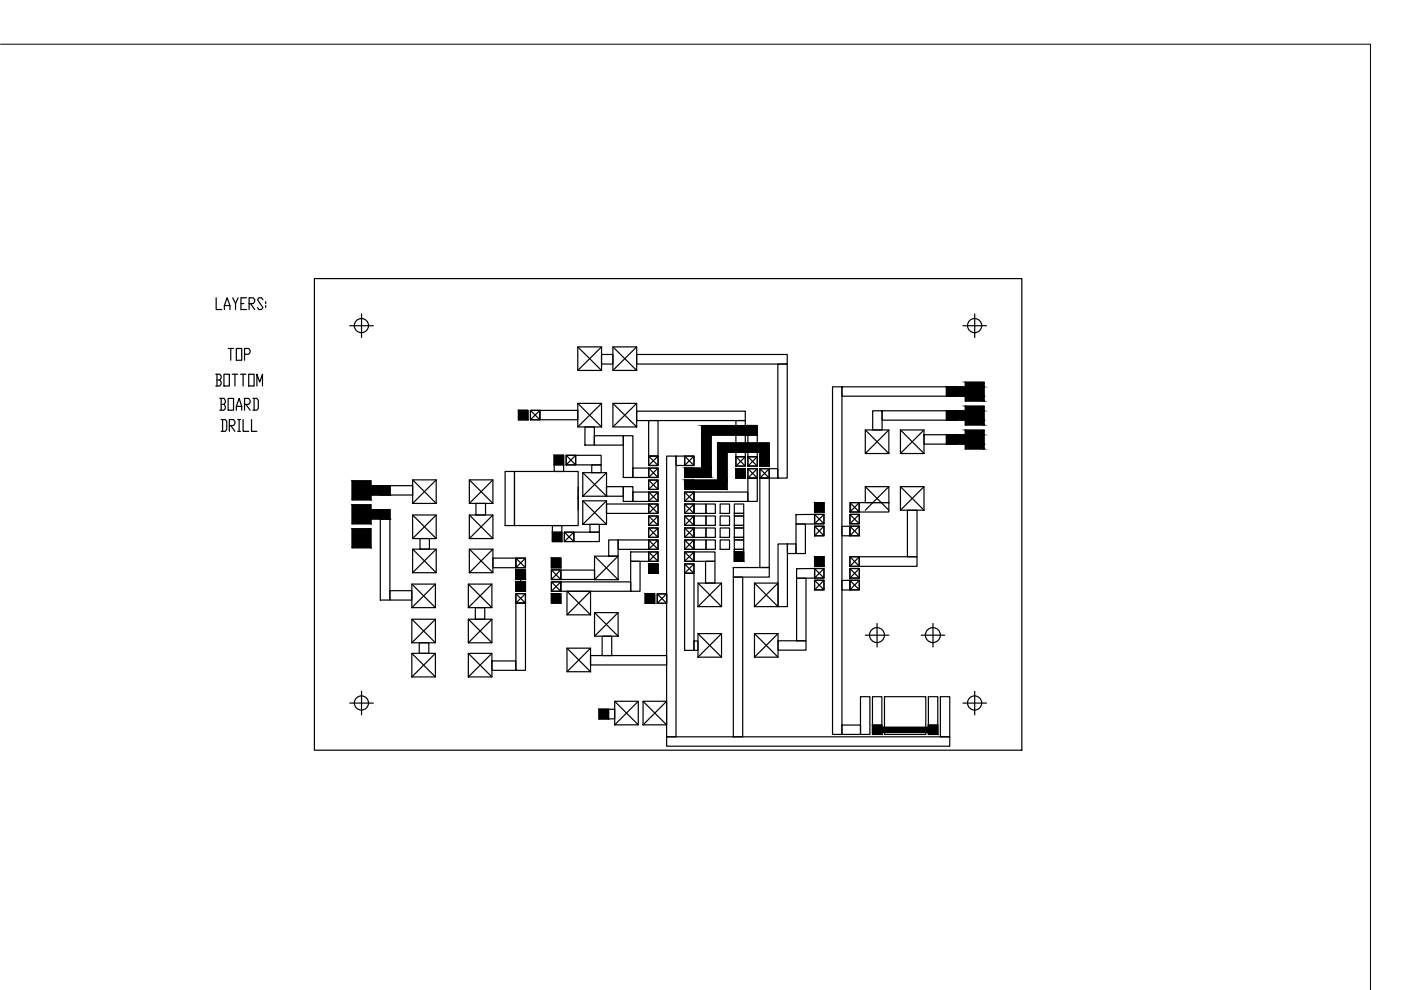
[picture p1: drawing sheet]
<svg xmlns="http://www.w3.org/2000/svg" width="297mm" height="210mm" viewBox="0 0 297 210" stroke-linecap="round" stroke-linejoin="round" font-family="sans-serif">
<defs><g id="words">
<text font-size="5.7" x="47.6" y="77.6">TOP</text>
</g></defs>
<!-- layer: BOTTOM -->
<g fill="#000" stroke="#000" stroke-width=".21">
<path d="M109.9 87l2 2v-2zM109.9 87l2 2h-2z"/>
<path d="M117.5 96.5l2 2.1v-2.1zM117.5 96.5l2 2.1h-2z"/>
<path d="M148.7 92.3l2.1 6.9v-6.9zM148.7 92.3l2.1 6.9h-2.1z"/>
<path d="M145.1 99.2l5.7 2v-2zM145.1 99.2l5.7 2h-5.7z"/>
<path d="M152.1 95.9l2.1 5.9v-5.9zM152.1 95.9l2.1 5.9h-2.1z"/>
<path d="M156 99.4l2 2v-2zM156 99.4l2 2h-2z"/>
<path d="M148.7 90.2l9.9 2.1v-2.1zM148.7 90.2l9.9 2.1h-9.9z"/>
<path d="M158.6 90.2l2 2.1v-2.1zM158.6 90.2l2 2.1h-2z"/>
<path d="M152.1 93.9l11 2v-2zM152.1 93.9l11 2h-11z"/>
<path d="M161.1 95.9l2 2.9v-2.9zM161.1 95.9l2 2.9h-2z"/>
<path d="M200.6 82l2 2v-2zM200.6 82l2 2h-2z"/>
<path d="M200.6 87.1l2 2v-2zM200.6 87.1l2 2h-2z"/>
<path d="M200.6 92.2l2 2v-2zM200.6 92.2l2 2h-2z"/>
<path d="M202.6 82l2.1 2v-2zM202.6 82l2.1 2h-2.1z"/>
<path d="M202.6 87.1l2.1 2v-2zM202.6 87.1l2.1 2h-2.1z"/>
<path d="M202.6 92.2l2.1 2v-2zM202.6 92.2l2.1 2h-2.1z"/>
<path d="M204.7 81l3.9 1v-1zM204.7 81l3.9 1h-3.9z"/>
<path d="M204.7 82l3.9 2v-2zM204.7 82l3.9 2h-3.9z"/>
<path d="M204.7 84l3.9 1v-1zM204.7 84l3.9 1h-3.9z"/>
<path d="M204.7 86.1l3.9 1v-1zM204.7 86.1l3.9 1h-3.9z"/>
<path d="M204.7 87.1l3.9 2v-2zM204.7 87.1l3.9 2h-3.9z"/>
<path d="M204.7 89.1l3.9 1v-1zM204.7 89.1l3.9 1h-3.9z"/>
<path d="M204.7 91.2l3.9 1v-1zM204.7 91.2l3.9 1h-3.9z"/>
<path d="M204.7 92.2l3.9 2v-2zM204.7 92.2l3.9 2h-3.9z"/>
<path d="M204.7 94.2l3.9 1v-1zM204.7 94.2l3.9 1h-3.9z"/>
<path d="M74.7 102l3.9 4v-4zM74.7 102l3.9 4h-3.9z"/>
<path d="M74.7 107l3.9 4.1v-4.1zM74.7 107l3.9 4.1h-3.9z"/>
<path d="M74.7 112.1l3.9 4v-4zM74.7 112.1l3.9 4h-3.9z"/>
<path d="M78.6 103l4.1 2v-2zM78.6 103l4.1 2h-4.1z"/>
<path d="M78.6 108l4.1 2v-2zM78.6 108l4.1 2h-4.1z"/>
<path d="M116.9 118.3l2 2.1v-2.1zM116.9 118.3l2 2.1h-2z"/>
<path d="M117.1 112.8l2 2v-2zM117.1 112.8l2 2h-2z"/>
<path d="M137.5 119.6l2 2v-2zM137.5 119.6l2 2h-2z"/>
<path d="M145.1 101.8l7 2v-2zM145.1 101.8l7 2h-7z"/>
<path d="M152.1 101.8l2.1 2v-2zM152.1 101.8l2.1 2h-2.1z"/>
<path d="M155.7 117l2 2v-2zM155.7 117l2 2h-2z"/>
<path d="M172.7 106.6l2 2v-2zM172.7 106.6l2 2h-2z"/>
<path d="M172.7 118l2 2.1v-2.1zM172.7 118l2 2.1h-2z"/>
<path d="M109.4 120.8l2 2.1v-2.1zM109.4 120.8l2 2.1h-2z"/>
<path d="M109.4 123.4l2 2v-2zM109.4 123.4l2 2h-2z"/>
<path d="M116.9 125.9l2 2v-2zM116.9 125.9l2 2h-2z"/>
<path d="M136.8 125.9l2 2v-2zM136.8 125.9l2 2h-2z"/>
<path d="M127 150.4l2 2v-2zM127 150.4l2 2h-2z"/>
<path d="M185 153.7l2 2v-2zM185 153.7l2 2h-2z"/>
<path d="M196.8 153.7l2 2v-2zM196.8 153.7l2 2h-2z"/>
</g>
<g fill="none" stroke="#000" stroke-width=".25">
<path d="M45.7 79.3h.9l.3 .4v.5l-.3 .4M46 79.3v2.5M47.5 79.3h1.1v2.5h-1.1zM49.8 79.3v2.5M51.5 79.3v2.5M52.7 79.3h1.2v2.5h-1.2zM46 80.6h.6l.3 .4v.4l-.3 .4h-.9M54.5 81.8v-2.5l.6 1.7 .6-1.7v2.5M109.9 87h2v2h-2zM112.5 87h2v2h-2zM117.5 96.5h2v2.1h-2zM120 96.5h2v2.1h-2z"/>
<path d="M137.5 96.7h2v2h-2zM137.5 99.2h2v2h-2zM145.1 99.2h5.7v2h-5.7zM145.1 96.7h2v2h-2zM148.7 90.2h9.9v2.1h-9.9zM148.7 92.3h2.1v6.9h-2.1zM152.1 95.9h2.1v7.9h-2.1zM152.1 93.9h11v2h-11zM156 99.4h2v2h-2zM156 96.8h2v2h-2zM158.6 90.2h2v2.1h-2zM158.6 96.8h2v2h-2z"/>
<path d="M158.6 99.4h2v2h-2zM161.1 95.9h2v2.9h-2zM161.1 99.4h2v2h-2zM200.6 82h2v2h-2zM200.6 87.1h2v2h-2zM200.6 92.2h2v2h-2zM202.6 82h2.1v2h-2.1zM202.6 87.1h2.1v2h-2.1zM202.6 92.2h2.1v2h-2.1zM204.7 81h3.9v4h-3.9zM204.7 86.1h3.9v4h-3.9zM204.7 91.2h3.9v4h-3.9z"/>
<path d="M204.7 81l3.9 4M204.7 86.1l3.9 4M204.7 91.2l3.9 4M208.6 81l-3.9 4M208.6 86.1l-3.9 4M208.6 91.2l-3.9 4M74.7 102h3.9v4h-3.9zM74.7 107h3.9v4.1h-3.9zM74.7 112.1h3.9v4h-3.9zM74.7 102l3.9 4M74.7 107l3.9 4.1M74.7 112.1l3.9 4"/>
<path d="M78.6 103h4.1v2h-4.1zM78.6 108h4.1v2h-4.1zM78.6 102l-3.9 4M78.6 107l-3.9 4.1M78.6 112.1l-3.9 4M109.4 118.3h2v2.1h-2zM116.9 118.3h2v2.1h-2zM117.1 112.8h2v2h-2zM119.7 112.8h2v2h-2zM137.5 119.6h2v2h-2zM137.5 101.8h2v2h-2zM137.5 104.3h2v2h-2z"/>
<path d="M137.5 106.9h2v2h-2zM137.5 109.4h2v2h-2zM137.5 111.9h2v2h-2zM137.5 114.5h2v2h-2zM137.5 117h2v2h-2zM145.1 101.8h7v2h-7zM145.1 119.6h2v2h-2zM145.1 117h2v2h-2zM145.1 114.5h2v2h-2zM145.1 111.9h2v2h-2zM145.1 109.4h2v2h-2zM145.1 106.9h2v2h-2z"/>
<path d="M145.1 104.3h2v2h-2zM155.7 117h2v2h-2zM172.7 106.6h2v2h-2zM172.7 118h2v2.1h-2zM172.7 109.1h2v2h-2zM172.7 111.6h2v2h-2zM180.2 111.6h2v2h-2zM180.2 109.1h2v2h-2zM180.2 106.6h2v2h-2zM180.2 118h2v2.1h-2zM109.4 120.8h2v2.1h-2zM109.4 123.4h2v2h-2z"/>
<path d="M109.4 125.9h2v2h-2zM110.4 121.8v2.5M116.9 125.9h2v2h-2zM116.9 123.4h2v2h-2zM116.9 120.8h2v2.1h-2zM136.8 125.9h2v2h-2zM139.3 125.9h2v2h-2zM172.7 123h2v2.1h-2zM172.7 120.5h2v2.1h-2zM180.2 120.5h2v2.1h-2zM180.2 123h2v2.1h-2zM127 150.4h2v2h-2z"/>
<path d="M185 153.7h2v2h-2zM196.8 153.7h2v2h-2z"/>
</g>
<!-- layer: BOARD -->
<path d="M66.7 59.1h149.9v100h-149.9zM46.6 84.5h.9l.3 .4v.4l-.3 .4M46.9 85.7h.6l.3 .5v.4l-.3 .4h-.9M46.9 84.5v2.5M48.4 84.5h1.1v2.5h-1.1zM50.1 87v-.8l.6-1.7 .6 1.7v.8M50.1 86.2h1.2M51.8 85.7h.9l.3-.4v-.4l-.3-.4h-.9v2.5M52.1 85.7l.9 1.3M53.6 84.5h.9l.3 .4v1.7l-.3 .4h-.9M53.9 84.5v2.5" fill="none" stroke="#000" stroke-width=".25"/>
<!-- layer: TOP -->
<g fill="none" stroke="#000" stroke-width=".25">
<path d="M122.5 73.5h5v5h-5zM122.5 73.5l5 5M127.5 75.2h2.4v2h-2.4zM127.5 73.5l-5 5M129.9 73.5h5.1v5h-5.1zM129.9 73.5l5.1 5M135 75.2h31.9v2h-31.9zM135 73.5l-5.1 5M164.9 77.2h2v24.2h-2zM107.1 100h2v11.4h-2zM109.1 100h13.5v11.4h-13.5zM109.9 87h2v2h-2z"/>
<path d="M112.5 87h2v2h-2zM114.5 87h8v2h-8zM117.5 96.5h2v3.5h-2zM120 96.5h2v2.1h-2zM122 96.5h5.5v2.1h-5.5zM122.5 85.5h5v5h-5zM122.5 85.5l5 5M124 90.5h2v3.9h-2zM125.5 98.6h2v1.6h-2zM126 92.4h6.2v2h-6.2zM127.5 85.5l-5 5M129.9 85.5h5.1v5h-5.1z"/>
<path d="M129.9 85.5l5.1 5M132.2 92.4h2v8.8h-2zM134.2 99.2h3.3v2h-3.3zM135 87.2h23v2h-23zM135 85.5l-5.1 5M137.5 99.2h2v2h-2zM137.5 96.7h2v2h-2zM137.5 89.2h2v7.5h-2zM141.3 96.7h2v59.5h-2zM143.3 96.7h1.8v2h-1.8zM145.1 96.7h2v2h-2zM145.1 99.2h2v2h-2z"/>
<path d="M156 96.8h2v2h-2zM156 89.2h2v7.6h-2zM156 99.4h2v2h-2zM158.6 96.8h2v2h-2zM158.6 99.4h2v2h-2zM158.6 90.2h2v6.6h-2zM161.1 96.8h2v2h-2zM161.1 99.4h2v2h-2zM163.1 99.4h1.8v2h-1.8zM176.5 82h2v73.7h-2zM178.5 82h24.1v2h-24.1zM183.5 91.2h5v5h-5z"/>
<path d="M183.5 91.2l5 5M185 87.1h2v4.1h-2zM187 87.1h15.6v2h-15.6zM188.5 91.2l-5 5M190.9 91.2h5v5h-5zM190.9 91.2l5 5M195.9 92.2h6.7v2h-6.7zM195.9 91.2l-5 5M205.6 82h2v2h-2zM205.6 87.1h2v2h-2zM205.6 92.2h2v2h-2zM75.6 103h2v2h-2z"/>
<path d="M75.6 108h2v2h-2zM75.6 113.1h2v2h-2zM80.6 103h2.1v2h-2.1zM80.6 108h2.1v2h-2.1zM80.6 110h2.1v17.2h-2.1zM82.7 103h4.8v2h-4.8zM87.5 109.2h5v5h-5zM87.5 116.4h5v5h-5zM87.5 101.7h5v5h-5zM87.5 109.2l5 5M87.5 116.4l5 5M87.5 101.7l5 5"/>
<path d="M89.1 114.2h1.9v2.2h-1.9zM92.5 109.2l-5 5M92.5 116.4l-5 5M92.5 101.7l-5 5M99.5 109.2h5v5h-5zM99.5 116.4h5v5h-5zM99.5 101.7h5v5h-5zM99.5 109.2l5 5M99.5 116.4l5 5M99.5 101.7l5 5M100.9 106.7h2v2.5h-2zM104.5 118.3h4.9v2.1h-4.9z"/>
<path d="M104.5 109.2l-5 5M104.5 116.4l-5 5M104.5 101.7l-5 5M109.4 118.3h2v2.1h-2zM116.9 118.3h2v2.1h-2zM117.1 111.4h2v3.4h-2zM119.7 112.8h2v2h-2zM121.7 112.8h5.4v2h-5.4zM122.6 103.3v4.8M122.6 105.2v.5M123.6 106.2h5v5h-5zM123.6 100.2h5v5h-5z"/>
<path d="M123.6 100.2l5 5M123.6 106.2l5 5M125.1 111.2h2v1.6h-2zM126.1 117.9h4.9v5h-4.9zM126.1 117.9l4.9 5M128.6 106.9h8.9v2h-8.9zM128.6 103.2h3.6v2h-3.6zM128.6 100.2l-5 5M128.6 106.2l-5 5M129.1 114.5h1.9v3.4h-1.9zM131 114.5h6.5v2h-6.5zM131 117.9l-4.9 5"/>
<path d="M132.2 103.2h2v3.1h-2zM133.7 117h3.8v2h-3.8zM133.7 119h2v6.4h-2zM134.2 104.3h3.3v2h-3.3zM137.5 101.8h2v2h-2zM137.5 104.3h2v2h-2zM137.5 106.9h2v2h-2zM137.5 109.4h2v2h-2zM137.5 111.9h2v2h-2zM137.5 114.5h2v2h-2zM137.5 117h2v2h-2zM137.5 119.6h2v2h-2z"/>
<path d="M145.1 101.8h2v2h-2zM145.1 104.3h2v2h-2zM145.1 106.9h2v2h-2zM145.1 109.4h2v2h-2zM145.1 111.9h2v2h-2zM145.1 119.6h2v2h-2zM145.1 117h2v2h-2zM145.1 114.5h2v2h-2zM147.1 106.9h2.6v2h-2.6zM147.1 117h4.5v2h-4.5zM147.1 104.3h11.5v2h-11.5zM147.1 109.4h2.6v2h-2.6z"/>
<path d="M147.1 111.9h2.6v2h-2.6zM147.1 114.5h2.6v2h-2.6zM149.6 119h2v4.6h-2zM149.7 106.9h2v2h-2zM149.7 109.4h2v2h-2zM149.7 111.9h2v2h-2zM149.7 114.5h2v2h-2zM152.7 106.9h2v2h-2zM152.7 109.4h2v2h-2zM152.7 111.9h2v2h-2zM152.7 114.5h2v2h-2zM155.7 106.9h2v2h-2z"/>
<path d="M155.7 109.4h2v2h-2zM155.7 111.9h2v2h-2zM155.7 114.5h2v2h-2zM155.7 108.9h2v.5h-2zM155.7 117h2v2h-2zM155.7 111.4h2v.5h-2zM155.7 113.9h2v.6h-2zM155.7 116.5h2v.5h-2zM158.6 101.4h2v4.9h-2zM161.1 101.4h2v18.9h-2zM165 115.3h1.9v13.3h-1.9zM166.9 115.3h1.9v2.1h-1.9z"/>
<path d="M168.8 109.1h3.9v2h-3.9zM168.8 111.1h2v6.3h-2zM172.7 109.1h2v2h-2zM172.7 111.6h2v2h-2zM172.7 118h2v2.1h-2zM172.7 106.6h2v2h-2zM178.5 111.6h1.7v2h-1.7zM180.2 111.6h2v2h-2zM180.2 109.1h2v2h-2zM180.2 118h2v2.1h-2zM180.3 106.6h1.9v2h-1.9zM182.2 106.6h6.3v2h-6.3z"/>
<path d="M182.2 118h12.2v2.1h-12.2zM183.5 103.2h5v3.4h-5zM183.5 103.2l5 5M188.5 103.2l-5 5M190.9 103.2h5v5h-5zM190.9 103.2l5 5M192.4 108.2h2v9.8h-2zM195.9 103.2l-5 5M82.7 125.2h4.6v2h-4.6zM87.3 131.3h5v5h-5zM87.3 138.5h5v5h-5zM87.3 123.8h5v5h-5z"/>
<path d="M87.3 131.3l5 5M87.3 138.5l5 5M87.3 123.8l5 5M88.9 136.3h2v2.2h-2zM92.3 131.3l-5 5M92.3 138.5l-5 5M92.3 123.8l-5 5M99.3 131.3h5v5h-5zM99.3 138.5h5v5h-5zM99.3 123.8h5v5h-5zM99.3 131.3l5 5M99.3 138.5l5 5"/>
<path d="M99.3 123.8l5 5M100.8 128.8h2v2.5h-2zM104.3 131.3l-5 5M104.3 138.5l-5 5M104.3 123.8l-5 5M109.4 127.9h2v14.2h-2zM109.4 125.9h2v2h-2zM109.4 123.4h2v2h-2zM109.4 120.8h2v2.1h-2zM116.9 123.4h2v2h-2zM116.9 120.8h2v2.1h-2zM116.9 125.9h2v2h-2z"/>
<path d="M118.9 123.4h14.8v2h-14.8zM118.9 120.9h7.2v2h-7.2zM120.2 125.4h5v5h-5zM120.2 137.4h5v5h-5zM120.2 125.4l5 5M120.2 137.4l5 5M125.2 139h16.1v2h-16.1zM125.2 125.4l-5 5M125.2 137.4l-5 5M126.1 129.9h4.9v5h-4.9zM126.1 129.9l4.9 5M127.7 134.9h2v4.1h-2z"/>
<path d="M131 129.9l-4.9 5M136.8 125.9h2v2h-2zM139.3 125.9h2v2h-2zM145.1 121.6h2v16.3h-2zM147.1 135.9h.9v2h-.9zM148 123.6h5v5h-5zM148 134.3h5v5h-5zM148 123.6l5 5M148 134.3l5 5M153 123.6l-5 5M153 134.3l-5 5M155.5 122.4h2v33.8h-2z"/>
<path d="M155.5 120.3h7.6v2.1h-7.6zM160 123.6h5v5h-5zM160 134.3h5v5h-5zM160 123.6l5 5M160 134.3l5 5M165 135.9h5.9v2h-5.9zM165 123.6l-5 5M165 134.3l-5 5M168.9 120.6l3.8-.1v2.1h-3.8zM168.9 122.6h2v13.3h-2zM172.7 120.5h2v2.1h-2zM172.7 123h2v2.1h-2z"/>
<path d="M178.5 123.1l1.7-.1v2.1h-1.7zM180.2 123h2v2.1h-2zM180.2 120.5h2v2.1h-2zM104.3 140.1h5.1v2h-5.1zM127 150.4h2v2h-2zM129 150.4h1.3v2h-1.3zM130.3 148.7h5v5h-5zM130.3 148.7l5 5M135.3 148.7l-5 5M136.3 148.7h5v5h-5zM136.3 148.7l5 5M141.3 156.2h60.1v2h-60.1z"/>
<path d="M141.3 148.7l-5 5M178.5 153.7h3.9v2h-3.9zM182.4 147.7h2v8h-2zM185 147.7h2v8h-2zM187.5 147.7h8.8v8h-8.8zM196.8 147.7h2v8h-2zM199.4 147.7h2v8.5h-2z"/>
</g>
<!-- layer: DRILL -->
<g fill="none" stroke="#000" stroke-width=".25">
<path d="M74.2 69.1h4.9M76.7 66.6v5M204.2 69.1h5M206.7 66.6v5M46.9 89h.9l.3 .4v1.6l-.3 .5h-.9M47.2 89v2.5M48.6 90.2h.9l.3-.4v-.4l-.3-.4h-.9v2.5M48.9 90.2l.9 1.3M50.4 89h.6M50.4 91.5h.6M50.7 89v2.5M51.5 89v2.5h1.2"/>
<path d="M53.3 89v2.5h1.2M109.9 87l2 2M111.9 87l-2 2M112.5 87l2 2M114.5 87l-2 2M117.5 96.5l2 2.1M119.5 96.5l-2 2.1M120 96.5l2 2.1M122 96.5l-2 2.1M137.5 96.7l2 2M137.5 99.2l2 2M139.5 96.7l-2 2"/>
<path d="M139.5 99.2l-2 2M145.1 99.2l2 2M145.1 96.7l2 2M147.1 96.7l-2 2M147.1 99.2l-2 2M156 96.8l2 2M156 99.4l2 2M158 96.8l-2 2M158 99.4l-2 2M158.6 99.4l2 2M158.6 96.8l2 2M158.6 90.2l2 2.1"/>
<path d="M160.6 96.8l-2 2M160.6 99.4l-2 2M160.6 90.2l-2 2.1M161.1 99.4l2 2M161.1 96.8l2 2M163.1 96.8l-2 2M163.1 99.4l-2 2M200.6 82l2 2M200.6 87.1l2 2M200.6 92.2l2 2M202.6 82l-2 2M202.6 87.1l-2 2"/>
<path d="M202.6 92.2l-2 2M205.6 82l2 2M205.6 87.1l2 2M205.6 92.2l2 2M207.6 82l-2 2M207.6 87.1l-2 2M207.6 92.2l-2 2M75.6 103l2 2M75.6 108l2 2M75.6 113.1l2 2M77.6 103l-2 2M77.6 108l-2 2"/>
<path d="M77.6 113.1l-2 2M80.6 103l2.1 2M80.6 108l2.1 2M82.7 103l-2.1 2M82.7 108l-2.1 2M109.4 118.3l2 2.1M111.4 118.3l-2 2.1M116.9 118.3l2 2.1M117.1 112.8l2 2M118.9 118.3l-2 2.1M119.1 112.8l-2 2M119.7 112.8l2 2"/>
<path d="M121.7 112.8l-2 2M137.5 101.8l2 2M137.5 104.3l2 2M137.5 106.9l2 2M137.5 109.4l2 2M137.5 111.9l2 2M137.5 114.5l2 2M137.5 117l2 2M137.5 119.6l2 2M139.5 101.8l-2 2M139.5 104.3l-2 2M139.5 106.9l-2 2"/>
<path d="M139.5 109.4l-2 2M139.5 111.9l-2 2M139.5 114.5l-2 2M139.5 117l-2 2M139.5 119.6l-2 2M145.1 104.3l2 2M145.1 106.9l2 2M145.1 109.4l2 2M145.1 111.9l2 2M145.1 114.5l2 2M145.1 119.6l2 2M145.1 117l2 2"/>
<path d="M145.1 101.8l2 2M147.1 101.8l-2 2M147.1 104.3l-2 2M147.1 106.9l-2 2M147.1 109.4l-2 2M147.1 111.9l-2 2M147.1 119.6l-2 2M147.1 117l-2 2M147.1 114.5l-2 2M155.7 117l2 2M157.7 117l-2 2M172.7 106.6l2 2"/>
<path d="M172.7 109.1l2 2M172.7 111.6l2 2M172.7 118l2 2.1M174.7 106.6l-2 2M174.7 109.1l-2 2M174.7 111.6l-2 2M174.7 118l-2 2.1M180.2 111.6l2 2M180.2 109.1l2 2M180.2 106.6l2 2M180.2 118l2 2.1M182.2 111.6l-2 2"/>
<path d="M182.2 109.1l-2 2M182.2 106.6l-2 2M182.2 118l-2 2.1M109.4 120.8l2 2.1M109.4 123.4l2 2M109.4 125.9l2 2M111.4 120.8l-2 2.1M111.4 123.4l-2 2M111.4 125.9l-2 2M116.9 125.9l2 2M116.9 123.4l2 2M116.9 120.8l2 2.1"/>
<path d="M118.9 125.9l-2 2M118.9 123.4l-2 2M118.9 120.8l-2 2.1M136.8 125.9l2 2M138.8 125.9l-2 2M139.3 125.9l2 2M141.3 125.9l-2 2M172.7 120.5l2 2.1M172.7 123l2 2.1M174.7 120.5l-2 2.1M174.7 123l-2 2.1M180.2 123l2 2.1"/>
<path d="M180.2 120.5l2 2.1M182.2 123l-2 2.1M182.2 120.5l-2 2.1M183.5 134.7h5M186 132.2v5M195.3 134.7h5M197.8 132.2v5M74.2 149.1h4.9M76.7 146.6v5M127 150.4l2 2M129 150.4l-2 2M185 153.7l2 2"/>
<path d="M187 153.7l-2 2M196.8 153.7l2 2M198.8 153.7l-2 2M204.2 149.1h5M206.7 146.6v5"/>
<circle cx="76.6" cy="69" r="1.5"/>
<circle cx="206.6" cy="69" r="1.5"/>
<circle cx="185.9" cy="134.7" r="1.59"/>
<circle cx="197.8" cy="134.7" r="1.59"/>
<circle cx="76.6" cy="149" r="1.5"/>
<circle cx="206.6" cy="149" r="1.5"/>
</g>
<!-- layer: 0 -->
<path d="M45.8 63.1v2.5h1.2M47.6 65.6v-.8l.6-1.7 .6 1.7v.8M47.6 64.8h1.2M49.3 63.1l.6 1.3v1.2M50.5 63.1l-.6 1.3M51.1 64.4h.6M52.3 63.1h-1.2v2.5h1.2M52.8 64.4h.9l.3-.5v-.3l-.3-.5h-.9v2.5M53.1 64.4l.9 1.2M55.7 63.6l-.3-.5h-.5l-.3 .5 1.1 1.6-.3 .4h-.5l-.3-.4M56.3 63.9v.5M56.3 64.8v.4" fill="none" stroke="#000" stroke-width=".25"/>
<!-- layer: BOTTOM -->
<path d="M186 154.7h11.8" fill="none" stroke="#000" stroke-width="1.4"/>
<!-- layer: 0 -->
<path d="M.1 9.4h290.5v200.5" fill="none" stroke="#000" stroke-width=".21"/>
<use href="#words"/>
</svg>
